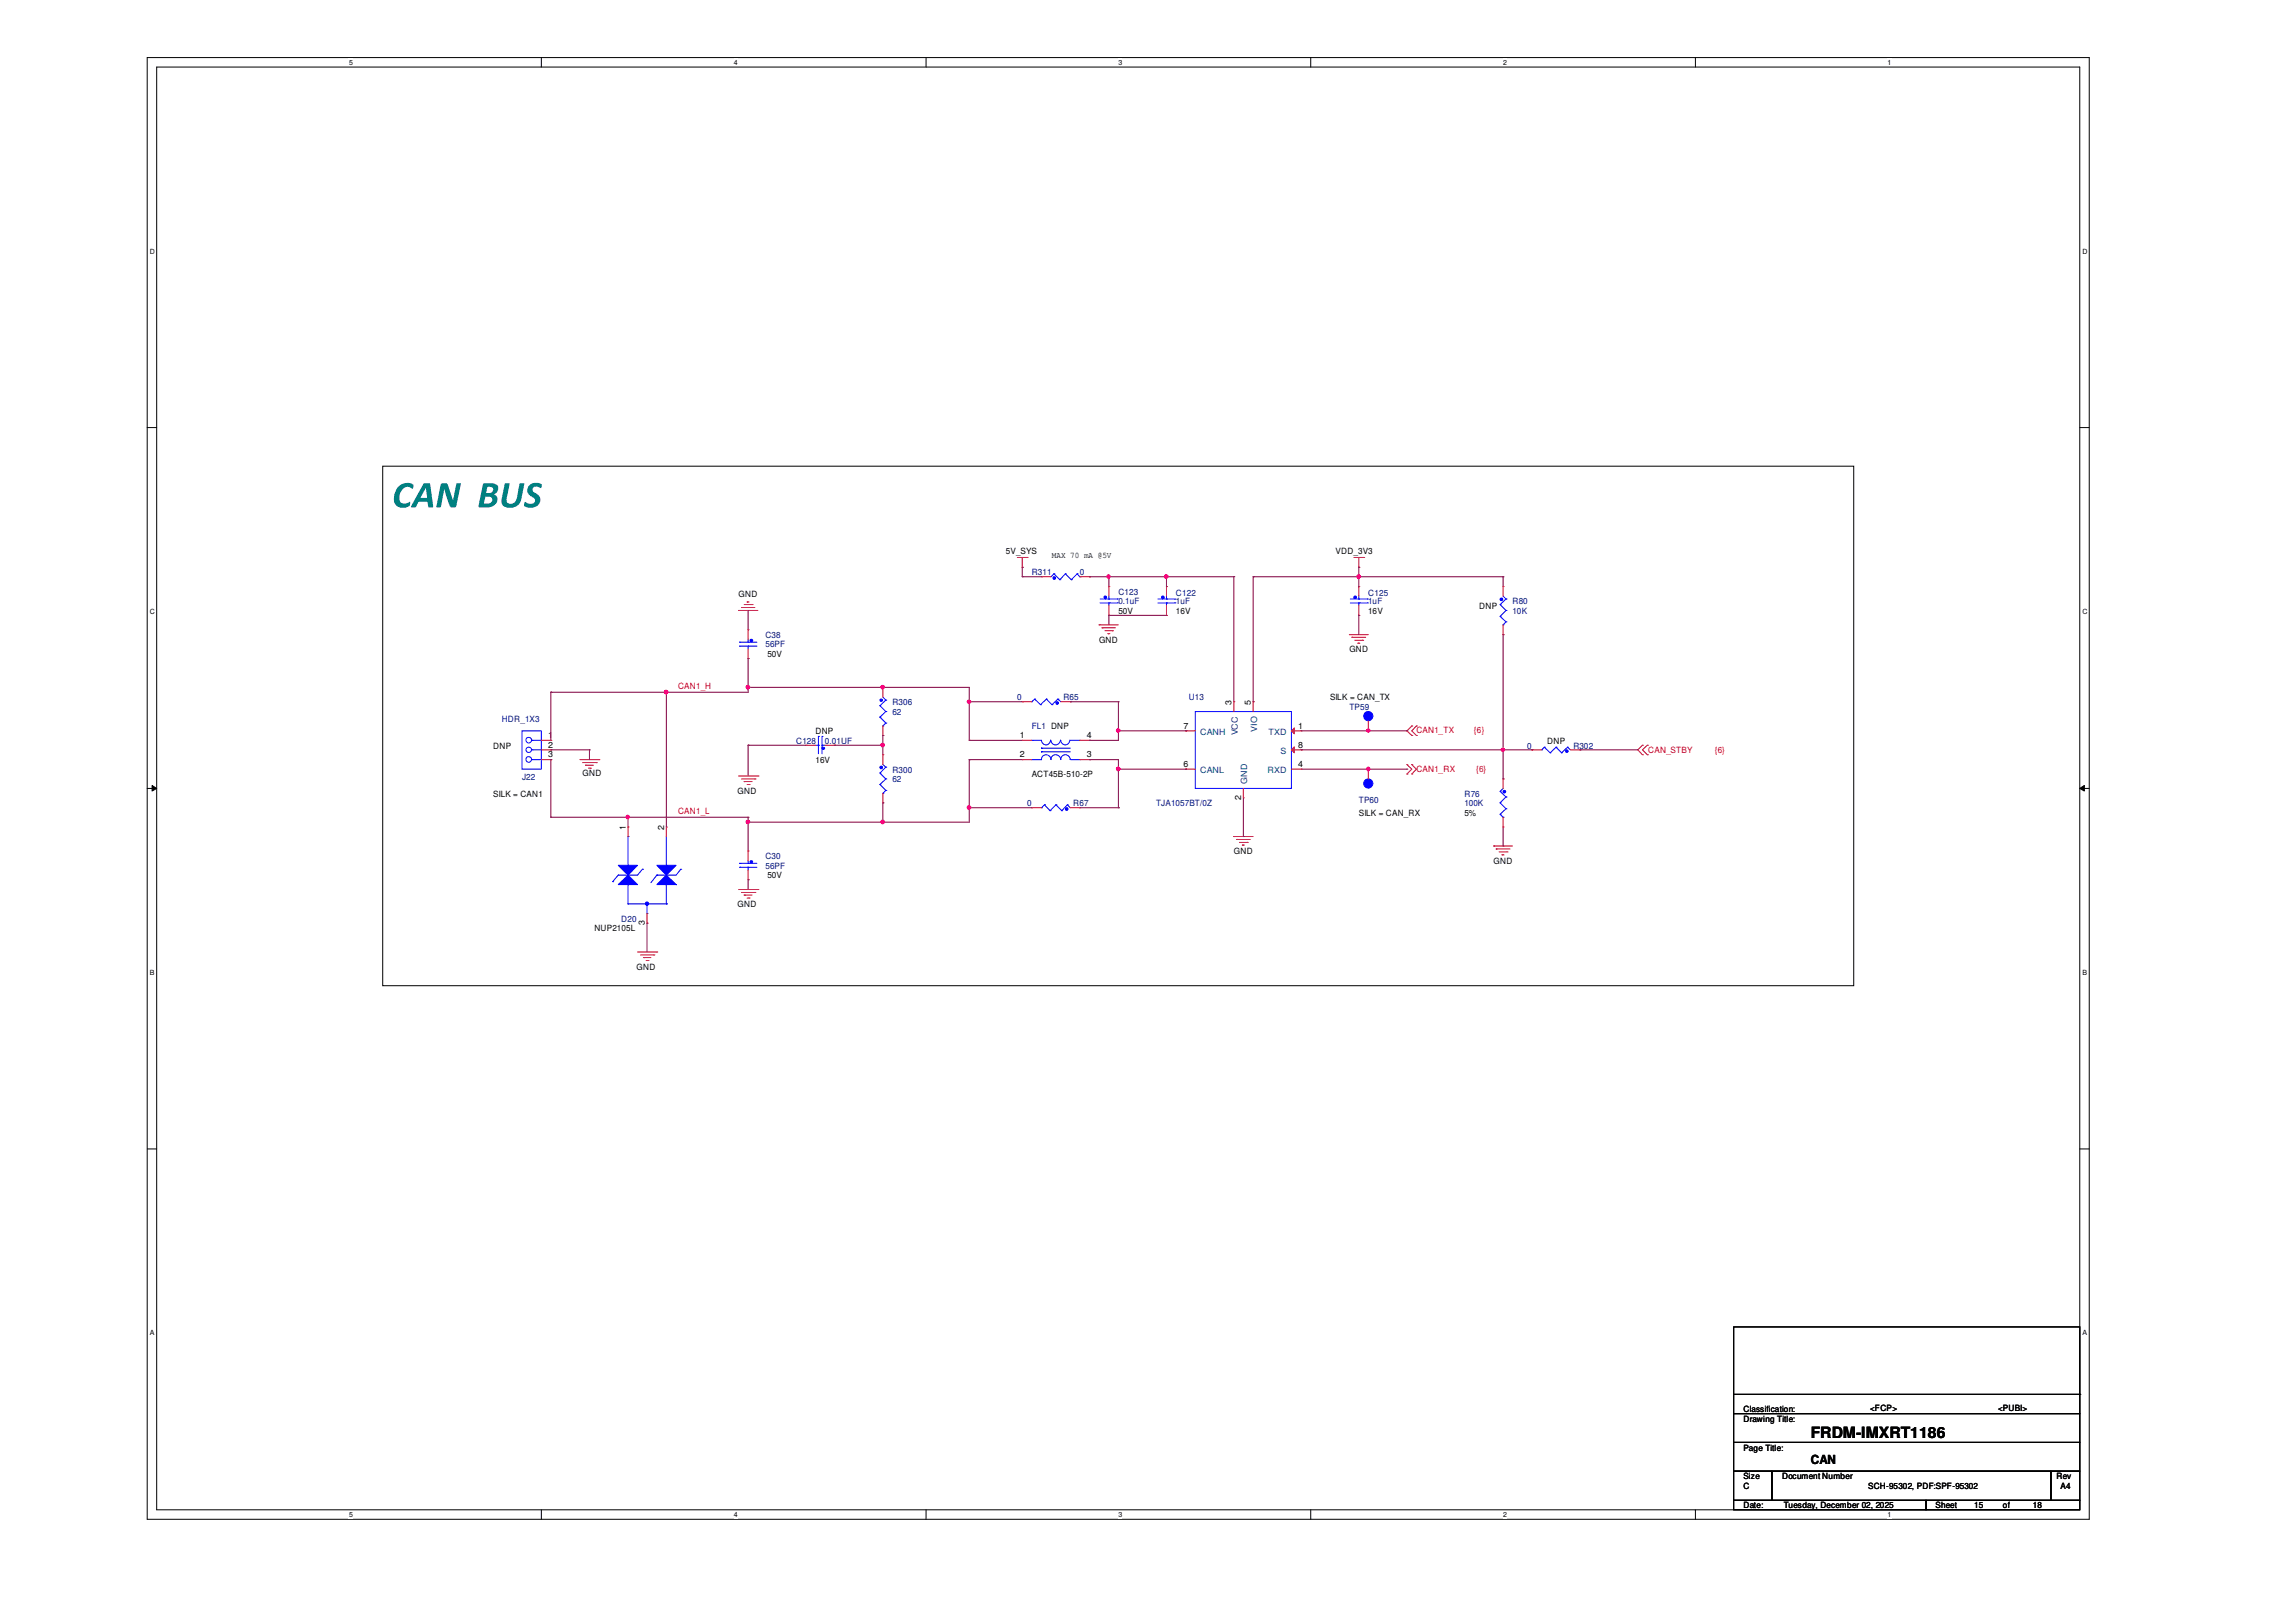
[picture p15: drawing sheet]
<svg xmlns="http://www.w3.org/2000/svg" width="297mm" height="210mm" viewBox="0 0 297 210" stroke-linecap="round" stroke-linejoin="round" font-family="sans-serif">
<defs><g id="words">
<text font-size="2" x="234.4" y="186">FRDM-IMXRT1186</text>
<text font-size="1.6" x="234.4" y="189.4">CAN</text>
<g font-size="1.1">
<text x="130.2" y="71.7">5V_SYS</text>
<text x="172.8" y="71.7">VDD_3V3</text>
<text x="95.6" y="77.3">GND</text>
<text x="136.1" y="72.2">MAX 70 mA @5V</text>
<text x="142.2" y="83.2">GND</text>
<text x="144.7" y="79.4">50V</text>
<text x="152.2" y="79.4">16V</text>
<text x="177.1" y="79.4">16V</text>
<text x="191.4" y="78.8">DNP</text>
<text x="99.3" y="85">50V</text>
<text x="174.6" y="84.4">GND</text>
<text x="71" y="95.5">1</text>
<text x="105.5" y="95">DNP</text>
<text x="132" y="95.5">1</text>
<text x="140.6" y="95.5">4</text>
<text x="153.2" y="94.3">7</text>
<text x="159.4" y="91.2" transform="rotate(-90 159.4 91.2)">3</text>
<text x="161.9" y="91.2" transform="rotate(-90 161.9 91.2)">5</text>
<text x="168" y="94.3">1</text>
<text x="172.1" y="90.6">SILK = CAN_TX</text>
<text x="63.8" y="96.9">DNP</text>
<text x="71" y="96.7">2</text>
<text x="71" y="98">3</text>
<text x="75.4" y="100.5">GND</text>
<text x="105.5" y="98.7">16V</text>
<text x="132" y="98">2</text>
<text x="133.5" y="100.6">ACT45B-510-2P</text>
<text x="140.6" y="98">3</text>
<text x="153.2" y="99.2">6</text>
<text x="168" y="99.2">4</text>
<text x="168" y="96.7">8</text>
<text x="200.2" y="96.2">DNP</text>
<text x="63.8" y="103.1">SILK = CAN1</text>
<text x="81" y="107.4" transform="rotate(-90 81 107.4)">1</text>
<text x="85.9" y="107.4" transform="rotate(-90 85.9 107.4)">2</text>
<text x="95.5" y="102.7">GND</text>
<text x="160.6" y="103.5" transform="rotate(-90 160.6 103.5)">2</text>
<text x="175.9" y="105.6">SILK = CAN_RX</text>
<text x="189.5" y="105.6">5%</text>
<text x="99.3" y="113.7">50V</text>
<text x="159.7" y="110.5">GND</text>
<text x="193.3" y="111.8">GND</text>
<text x="83.4" y="119.7" transform="rotate(-90 83.4 119.7)">3</text>
<text x="95.5" y="117.4">GND</text>
<text x="76.9" y="120.5">NUP2105L</text>
<text x="82.4" y="125.5">GND</text>
<text x="225.6" y="184">Drawing Title:</text>
<text x="225.6" y="182.8">Classification:</text>
<text x="242" y="182.6">&lt;FCP&gt;</text>
<text x="258.6" y="182.6">&lt;PUBI&gt;</text>
<text x="225.6" y="191.4">Size</text>
<text x="225.6" y="187.7">Page Title:</text>
<text x="230.6" y="191.4">Document Number</text>
<text x="266.2" y="191.4">Rev</text>
<text x="225.6" y="195.2">Date:</text>
<text x="225.6" y="192.7">C</text>
<text x="230.8" y="195.2">Tuesday, December 02, 2025</text>
<text x="241.8" y="192.7">SCH-95302, PDF:SPF-95302</text>
<text x="250.5" y="195.2">Sheet</text>
<text x="255.5" y="195.2">15</text>
<text x="259.2" y="195.2">of</text>
<text x="263.1" y="195.2">18</text>
<text x="266.7" y="192.7">A4</text>
</g>
<g font-size="1.1" fill="#000080">
<text x="133.5" y="74.5">R311</text>
<text x="139.7" y="74.5">0</text>
<text x="144.7" y="77">C123</text>
<text x="152.2" y="77.1">C122</text>
<text x="177.1" y="77.1">C125</text>
<text x="99.1" y="82.5">C38</text>
<text x="99.1" y="83.8">56PF</text>
<text x="144.7" y="78.2">0.1uF</text>
<text x="152.2" y="78.2">1uF</text>
<text x="177.1" y="78.2">1uF</text>
<text x="195.8" y="78.2">R80</text>
<text x="195.8" y="79.4">10K</text>
<text x="64.9" y="93.4">HDR_1X3</text>
<text x="115.5" y="91.3">R306</text>
<text x="115.5" y="92.5">62</text>
<text x="131.7" y="90.6">0</text>
<text x="133.5" y="94.4">FL1 DNP</text>
<text x="137.6" y="90.6">R65</text>
<text x="153.8" y="90.6">U13</text>
<text x="174.6" y="91.9">TP59</text>
<text x="67.6" y="101">J22</text>
<text x="103" y="96.2">C128</text>
<text x="106.8" y="96.2">0.01UF</text>
<text x="115.5" y="100">R300</text>
<text x="115.5" y="101.2">62</text>
<text x="197.7" y="96.9">0</text>
<text x="203.6" y="96.9">R302</text>
<text x="132.9" y="104.3">0</text>
<text x="138.9" y="104.3">R67</text>
<text x="149.6" y="104.3">TJA1057BT/0Z</text>
<text x="175.9" y="103.8">TP60</text>
<text x="189.5" y="103.1">R76</text>
<text x="189.5" y="104.3">100K</text>
<text x="99.1" y="111.2">C30</text>
<text x="99.1" y="112.4">56PF</text>
<text x="80.4" y="119.3">D20</text>
</g>
<g font-size="1.1" fill="#f00">
<text x="87.8" y="89.1">CAN1_H</text>
<text x="183.3" y="94.9">CAN1_TX</text>
<text x="190.8" y="94.9">{6}</text>
<text x="183.3" y="99.9">CAN1_RX</text>
<text x="191.1" y="99.9">{6}</text>
<text x="213.3" y="97.5">CAN_STBY</text>
<text x="221.9" y="97.5">{6}</text>
<text x="87.8" y="105.3">CAN1_L</text>
</g>
<g font-size="1.1" fill="#004080">
<text x="155.3" y="95.1">CANH</text>
<text x="160.2" y="95.2" transform="rotate(-90 160.2 95.2)">VCC</text>
<text x="162.7" y="94.7" transform="rotate(-90 162.7 94.7)">VIO</text>
<text x="164.2" y="95.1">TXD</text>
<text x="155.3" y="100.1">CANL</text>
<text x="161.4" y="101.4" transform="rotate(-90 161.4 101.4)">GND</text>
<text x="164" y="100.1">RXD</text>
<text x="165.7" y="97.6">S</text>
</g>
<g font-size=".9">
<text x="45.2" y="8.4">5</text>
<text x="95" y="8.4">4</text>
<text x="144.7" y="8.4">3</text>
<text x="194.5" y="8.4">2</text>
<text x="244.3" y="8.4">1</text>
<text x="19.4" y="32.8">D</text>
<text x="269.5" y="32.8">D</text>
<text x="19.4" y="79.5">C</text>
<text x="269.5" y="79.5">C</text>
<text x="19.4" y="126.2">B</text>
<text x="269.5" y="126.2">B</text>
<text x="19.4" y="172.8">A</text>
<text x="269.5" y="172.8">A</text>
<text x="45.2" y="196.3">5</text>
<text x="95" y="196.3">4</text>
<text x="144.7" y="196.3">3</text>
<text x="194.5" y="196.3">2</text>
<text x="244.3" y="196.3">1</text>
</g>
</g></defs>
<path d="M19 7.5h251.4v189.1h-251.4zM20.3 8.7h248.9v186.7h-248.9z" fill="none" stroke="#000" stroke-width=".13"/>
<g fill="#fff">
<path d="M45.1 7.6h.6v1h-.6z"/>
<path d="M45.1 195.5h.6v1h-.6z"/>
</g>
<path d="M70.1 7.5v1.2M70.1 195.4v1.2" fill="none" stroke="#000" stroke-width=".13"/>
<g fill="#fff">
<path d="M95 7.6h.5v1h-.5z"/>
<path d="M95 195.5h.5v1h-.5z"/>
</g>
<path d="M119.8 7.5v1.2M119.8 195.4v1.2" fill="none" stroke="#000" stroke-width=".13"/>
<g fill="#fff">
<path d="M144.7 7.6h.5v1h-.5z"/>
<path d="M144.7 195.5h.5v1h-.5z"/>
</g>
<path d="M169.6 7.5v1.2M169.6 195.4v1.2" fill="none" stroke="#000" stroke-width=".13"/>
<g fill="#fff">
<path d="M194.5 7.6h.5v1h-.5z"/>
<path d="M194.5 195.5h.5v1h-.5z"/>
</g>
<path d="M219.4 7.5v1.2M219.4 195.4v1.2" fill="none" stroke="#000" stroke-width=".13"/>
<g fill="#fff">
<path d="M244.3 7.6h.5v1h-.5z"/>
<path d="M244.3 195.5h.5v1h-.5z"/>
<path d="M19.4 32h.6v1h-.6z"/>
<path d="M269.5 32h.6v1h-.6z"/>
<path d="M19.4 78.7h.6v1h-.6z"/>
<path d="M269.5 78.7h.6v1h-.6z"/>
</g>
<path d="M19 55.3h1.3M269.2 55.3h1.2" fill="none" stroke="#000" stroke-width=".13"/>
<g fill="#fff">
<path d="M19.4 125.3h.6v1.1h-.6z"/>
<path d="M269.5 125.3h.6v1.1h-.6z"/>
</g>
<path d="M19 102h1.3M19.7 101.6l.6 .4-.6 .4zM269.2 102l.5-.4v.8zM269.2 102h1.2" fill="none" stroke="#000" stroke-width=".13"/>
<path d="M19.7 101.6l.6 .4-.6 .4zM269.2 102l.5-.4v.8z" fill="#000"/>
<g fill="#fff">
<path d="M19.4 172h.5v1h-.5z"/>
<path d="M269.5 172h.5v1h-.5z"/>
</g>
<path d="M49.5 60.3h190.4v67.3h-190.4zM19 148.7h1.3M269.2 148.7h1.2" fill="none" stroke="#000" stroke-width=".13"/>
<g fill="#008080">
<path d="M51.6 62.9a1.44 1.44 0 0 1 1.9-.1 .38 .38 0 0 1-.2 .4 .85 .85 0 0 0-1.4 .3 1.32 1.32 0 0 0 0 1.6 1.5 1.5 0 0 0 1.2-.2v.1a.58 .58 0 0 1-.5 .7 1.19 1.19 0 0 1-1.3-.3 1.19 1.19 0 0 1-.3-1.3l.3-.8z"/>
<path d="M57.1 62.6l.7-.1 .2 .2 .6 2.1 .5-2.2 .5-.1-.6 3.1-.6 .1-.2-.2-.7-2.3-.4 2.4-.1 .1-.5-.1 .5-2.9z"/>
<path d="M65.3 62.6h.7l-.4 1.9a.6 .6 0 0 0 .3 .7 .6 .6 0 0 0 .8-.3l.2-.4 .3-1.9 .1-.1h.5l-.3 2a1.52 1.52 0 0 1-2.4 .9l-.2-.4v-.3z"/>
<path d="M68.4 62.9a1.15 1.15 0 0 1 1.7-.2v.1a.23 .23 0 0 1 0 .3 .23 .23 0 0 1-.3 0 .46 .46 0 0 0-.7-.1 .46 .46 0 0 0 0 .7 1 1 0 0 1 .8 1.2 1 1 0 0 1-1.1 .8h-.4a.47 .47 0 0 1-.5-.2 .47 .47 0 0 1 0-.5v-.1l.2 .1a.7 .7 0 0 0 1.2-.3l-.1-.1-.5-.4a.86 .86 0 0 1-.3-1.3z"/>
<path d="M54.8 62.6l.8-.1 .1 .2 .3 2.7a.21 .21 0 0 1 0 .3 .21 .21 0 0 1-.3 0l-.3-.1-.1-.7h-1.2l-.3 .7-.2 .1a.27 .27 0 0 1-.4-.2zM55.1 63.1l-.7 1.3h.9z"/>
<path d="M62.6 62.6l.9-.1a.76 .76 0 0 1 1 .8l-.3 .5-.3 .2a.78 .78 0 0 1 .5 .7 .78 .78 0 0 1-.4 .7l-.7 .2-1.2 .1-.2-.2zM63.1 63l-.2 .8h.3a.41 .41 0 0 0 .6-.3 .41 .41 0 0 0-.3-.5zM62.8 64.3l-.2 .9h.5a.46 .46 0 0 0 .6-.4 .46 .46 0 0 0-.5-.5z"/>
</g>
<g fill="none" stroke="#f00" stroke-width=".13">
<path d="M95.6 79h.1M95.6 79h2.5M96 78.6h.1M96 78.6h1.7M96.3 78.2h1M96.7 77.9h.1M96.7 77.9h.2M97.3 78.2h.1M131.7 72.1h1.2M132.3 73.4h.1M132.3 72.1v1.3M132.9 72.1h.1"/>
<path d="M175.2 72.1h1.3M175.9 73.4h.1M175.9 72.1v1.3M176.5 72.1h.1M75.1 98.3h2.4M75.4 98.7h1.8M75.8 99h.1M75.8 99h1M76.2 99.4h.2M76.4 99.4h.1M77.2 98.7h.1M77.5 98.3h.1"/>
<path d="M142.2 80.9h.1M142.2 80.9h2.5M142.6 81.2h.1M142.6 81.2h1.8M143 81.6h1M143.4 82h.1M143.4 82h.2M144 81.6h.1M174.6 82.1h.1M174.6 82.1h2.5M175 82.5h.1M175 82.5h1.7"/>
<path d="M175.3 82.8h1.1M175.7 83.2h.1M175.7 83.2h.3M176.4 82.8h.1M182.1 98.9h.1M182.1 98.9l.6 .6-.6 .7M182.7 93.9h.1M182.7 95.2h.1M182.7 98.9h.1M182.7 93.9l-.6 .7 .6 .6M182.7 98.9l.6 .6-.6 .7M183.3 95.2h.1"/>
<path d="M183.3 93.9h.1M183.3 93.9l-.6 .7 .6 .6M212.6 96.4h.1M212.6 97.7h.1M212.6 96.4l-.6 .6 .6 .7M213.2 97.7h.1M213.2 96.4h.1M213.2 96.4l-.6 .6 .6 .7M95.6 115.1h2.5M95.6 100.4h2.5M96 115.5h1.7M96 100.8h1.7"/>
<path d="M96.3 115.8h.1M96.3 101.1h.1M96.3 115.8h1M96.3 101.1h1M96.7 116.2h.2M96.7 101.5h.2M96.9 116.2h.1M96.9 101.5h.1M97.7 115.5h.1M97.7 100.8h.1M98.1 115.1h.1M98.1 100.4h.1"/>
<path d="M159.7 108.2h.1M159.7 108.2h2.5M160.1 108.6h.1M160.1 108.6h1.7M160.4 109h1M160.8 109.3h.1M160.8 109.3h.2M161.4 109h.1M182.1 100.2h.1M182.7 100.2h.1M193.3 109.5h.1M193.3 109.5h2.4"/>
<path d="M193.6 109.9h.1M193.6 109.9h1.8M194 110.2h1M194.4 110.6h.1M194.4 110.6h.2M195 110.2h.1M82.5 123.2h2.5M82.9 123.6h1.7M83.3 123.9h.1M83.3 123.9h.9M83.6 124.3h.3M83.9 124.3h.1"/>
<path d="M84.6 123.6h.1M85 123.2h.1"/>
</g>
<path d="M224.4 171.7h44.8v11.2h-44.8zM224.4 182.9h44.8v3.7h-44.8zM224.4 186.6h44.8v3.8h-44.8zM224.4 190.4h4.9v3.7h-4.9zM224.4 194.1h24.9v1.3h-24.9zM224.4 180.4h44.8M229.3 190.4h36.1v3.7h-36.1zM249.3 194.1h19.9v1.3h-19.9zM265.4 190.4h3.8v3.7h-3.8zM269.2 180.4h.1" fill="none" stroke="#000" stroke-width=".13"/>
<path d="M194.1 78.2h.1M194.1 79.8h.1M194.1 78.2l.8 .8M194.1 79.8l.8 .7M194.5 77.1l.4 .4M194.9 77.5h.1M194.9 79h.1M194.9 77.5l-.8 .7M194.9 79l-.8 .8M194.5 80.9h.1M194.9 80.5h.1M194.9 80.5l-.4 .4" fill="none" stroke="#00f" stroke-width=".13"/>
<path d="M194.2 77.4h.2v.3h-.2z" fill-rule="evenodd" fill="#00f"/>
<g fill="none" stroke="#00f" stroke-width=".13">
<path d="M194.2 77.4h.2v.3h-.2zM67.6 94.6h2.5v4.9h-2.5zM68.8 95.8h.1M68.8 97h.1M68.8 98.3h.1M68.8 95.8h1.3M68.8 97h1.3M68.8 98.3h1.3M113.9 91.3h.1M113.9 92.8h.1M113.9 91.3l.7 .8M113.9 92.8l.7 .8"/>
<path d="M114.3 93.9h.1M114.3 90.2l.3 .4M114.6 90.6h.1M114.6 92.1h.1M114.6 93.6h.1M114.6 90.6l-.7 .7M114.6 92.1l-.7 .7M114.6 93.6l-.3 .3"/>
<circle cx="68.4" cy="95.8" r=".37"/>
<circle cx="68.4" cy="98.3" r=".37"/>
<circle cx="68.4" cy="97" r=".36"/>
</g>
<path d="M194.5 75.9h.1M194.5 75.9v1.2M70.1 95.8h1.2M70.1 97h1.2M70.1 98.3h1.2M71.3 95.8h.1M71.3 97h.1M71.3 98.3h.1M194.5 82.1h.1M194.5 80.9v1.2" fill="none" stroke="#f00" stroke-width=".13"/>
<path d="M113.9 90.5h.3v.2h-.3z" fill-rule="evenodd" fill="#00f"/>
<g fill="none" stroke="#00f" stroke-width=".13">
<path d="M113.9 90.5h.3v.2h-.3zM199.5 97h.1M199.9 96.7h.1M199.9 96.7l.7 .7M199.9 96.7l-.4 .3M200.6 97.4h.1M201.4 96.7h.1M201.4 96.7l.7 .7M201.4 96.7l-.8 .7M202.1 97.4h.1M202.9 96.7h.1M202.9 96.7l.3 .3"/>
<path d="M202.9 96.7l-.8 .7"/>
</g>
<path d="M114.3 88.9h.1M114.3 95.2h.1M114.3 88.9v1.3M114.3 93.9v1.3" fill="none" stroke="#f00" stroke-width=".13"/>
<path d="M202.6 97.1h.3v.2h-.3z" fill-rule="evenodd" fill="#00f"/>
<path d="M202.6 97.1h.3v.2h-.3z" fill="none" stroke="#00f" stroke-width=".13"/>
<path d="M198.2 97h.1M198.2 97h1.3M203.2 97h1.3M204.5 97h.1" fill="none" stroke="#f00" stroke-width=".13"/>
<path d="M80 114.5l1.3-1.3 1.2 1.3z" fill="#00f"/>
<path d="M80 114.5l1.3-1.3 1.2 1.3zM80 113.2h.1M80 113.2h2.5M86.2 112h.1M86.2 117h.1M86.2 108.2v3.8M86.2 114.5v2.5" fill="none" stroke="#00f" stroke-width=".13"/>
<path d="M85 114.5l1.2-1.3 1.3 1.3z" fill-rule="evenodd" fill="#00f"/>
<path d="M81.3 117h.1M81.3 108.2h.1M81.3 108.2v3.8M81.3 114.5v2.5M81.3 117h4.9M83.7 118.2h.1M83.7 117v1.2M85 114.5l1.2-1.3 1.3 1.3zM85 113.2h.1M85 113.2h2.5M86.2 117h.1" fill="none" stroke="#00f" stroke-width=".13"/>
<path d="M83.6 116.8h.3v.1v.2l-.2 .1-.1-.1z" fill-rule="evenodd" fill="#00f"/>
<path d="M83.6 116.8h.3v.1v.2l-.2 .1-.1-.1z" fill="none" stroke="#00f" stroke-width=".13"/>
<path d="M80 112h2.5l-1.2 1.2z" fill="#00f"/>
<path d="M80 112h2.5l-1.2 1.2z" fill="none" stroke="#00f" stroke-width=".13"/>
<path d="M85 112h2.5l-1.3 1.2z" fill="#00f"/>
<g fill="none" stroke="#00f" stroke-width=".13">
<path d="M114.3 98.9l.3 .4M114.6 99.3h.1M114.6 99.3l-.7 .7M79.3 114.1h.1M80 113.2l-.7 .9M83.1 112.5h.1M83.1 112.5l-.6 .7M85 112h2.5l-1.3 1.2zM85 113.2h.1M85 113.2l-.8 1M88.1 112.5h.1M88.1 112.5l-.6 .7"/>
<path d="M113.9 100h.1M113.9 101.5h.1M113.9 100l.7 .8M113.9 101.5l.7 .8M114.3 102.7h.1M114.6 100.8h.1M114.6 102.3h.1M114.6 100.8l-.7 .7M114.6 102.3l-.3 .4"/>
</g>
<path d="M81.3 107h.1M81.3 107v1.2M83.7 119.5h.1M83.7 118.2v1.3M86.2 107h.1M86.2 107v1.2" fill="none" stroke="#f00" stroke-width=".13"/>
<path d="M113.9 99.2h.3v.2h-.3z" fill-rule="evenodd" fill="#00f"/>
<path d="M113.9 99.2h.3v.2h-.3zM154.7 92.1h12.4v9.9h-12.4z" fill="none" stroke="#00f" stroke-width=".13"/>
<path d="M114.3 97.7h.1M114.3 97.7v1.2M114.3 103.9h.1M114.3 102.7v1.2" fill="none" stroke="#f00" stroke-width=".13"/>
<path d="M167.1 94.6l.4-.4v.8z" fill="#f00"/>
<g fill="none" stroke="#f00" stroke-width=".13">
<path d="M153.5 99.5h.1M153.5 94.6h.1M153.5 94.6h1.2M153.5 99.5h1.2M159.7 90.8h.1M159.7 90.8v1.3M162.2 90.8h.1M162.2 90.8v1.3M167.1 94.6l.4-.4v.8zM167.1 94.6h1.3M167.1 99.5h1.3M168.4 94.6h.1"/>
<path d="M168.4 99.5h.1M160.9 103.3h.1M160.9 102v1.3"/>
</g>
<path d="M167.5 96.6v.8l-.4-.4z" fill="#f00"/>
<path d="M167.1 97h1.3M167.5 96.6v.8l-.4-.4zM168.4 97h.1" fill="none" stroke="#f00" stroke-width=".13"/>
<path d="M95.7 112.2h.1M95.7 111.7h.1M95.7 112.2h2.3M95.7 111.7h2.3M96.8 112.2h.1M96.8 112.2v.4" fill="none" stroke="#00f" stroke-width=".13"/>
<path d="M97.1 111.4h.3v.2h-.3z" fill-rule="evenodd" fill="#00f"/>
<path d="M96.8 111.7h.1M96.8 111.4v.3M97.1 111.4h.3v.2h-.3z" fill="none" stroke="#00f" stroke-width=".13"/>
<path d="M96.8 110.1h.1M96.8 113.8h.1M96.8 110.1v1.3M96.8 112.6v1.2" fill="none" stroke="#f00" stroke-width=".13"/>
<circle cx="177.1" cy="92.7" r=".59" fill="#00f"/>
<g fill="none" stroke="#00f" stroke-width=".13">
<path d="M194.1 102.4h.1M194.1 103.9h.1M194.1 105.4h.1M194.1 102.4l.8 .7M194.1 103.9l.8 .7M194.1 105.4l.4 .3M194.5 105.7h.1M194.5 102l-.4 .4M194.9 103.1h.1M194.9 104.6h.1M194.9 103.1l-.8 .8M194.9 104.6l-.8 .8"/>
<circle cx="177.1" cy="92.7" r=".59"/>
</g>
<path d="M177.1 94.6h.1M177.1 93.3v1.3" fill="none" stroke="#f00" stroke-width=".13"/>
<path d="M194.6 102.3h.2v.3h-.2z" fill-rule="evenodd" fill="#00f"/>
<g fill="none" stroke="#00f" stroke-width=".13">
<path d="M134.8 104.5h.1M135.2 104.1h.1M135.2 104.1l.7 .8M135.2 104.1l-.4 .4M135.9 104.9h.1M136.7 104.1h.1M136.7 104.1l.7 .8M136.7 104.1l-.8 .8M137.4 104.9h.1M138.1 104.1h.1M138.1 104.1l.4 .4M138.1 104.1l-.7 .8"/>
<path d="M194.6 102.3h.2v.3h-.2z"/>
</g>
<path d="M194.5 100.8h.1M194.5 107h.1M194.5 100.8v1.2M194.5 105.7v1.3" fill="none" stroke="#f00" stroke-width=".13"/>
<path d="M137.9 104.6h.3v.2h-.3z" fill-rule="evenodd" fill="#00f"/>
<path d="M137.9 104.6h.3v.2h-.3z" fill="none" stroke="#00f" stroke-width=".13"/>
<path d="M133.5 104.5h.1M133.5 104.5h1.3M138.5 104.5h1.2M139.7 104.5h.1" fill="none" stroke="#f00" stroke-width=".13"/>
<circle cx="177.1" cy="101.4" r=".59" fill="#00f"/>
<g fill="none" stroke="#00f" stroke-width=".13">
<path d="M136.4 74.3h.1M136.4 74.3l-.4 .3M136.4 74.3l.8 .7M137.2 75h.1M137.9 74.3h.1M137.9 74.3l-.7 .7M137.9 74.3l.7 .7M138.6 75h.1M139.4 74.3h.1M139.4 74.3l-.8 .7M139.4 74.3l.3 .3M139.7 74.6h.1"/>
<circle cx="177.1" cy="101.4" r=".59"/>
</g>
<path d="M177.1 99.5h.1M177.1 99.5v1.3" fill="none" stroke="#f00" stroke-width=".13"/>
<path d="M136.3 74.7h.3v.2h-.3z" fill-rule="evenodd" fill="#00f"/>
<g fill="none" stroke="#00f" stroke-width=".13">
<path d="M136.3 74.7h.3v.2h-.3zM174.8 78h2.2M174.8 77.5h2.2M175.9 78h.1M175.9 78v.4M177 78h.1M177 77.5h.1M133.5 95.8h.1M133.5 98.3h.1M134.8 96.8h3.7M134.8 97.3h3.7M136 95.8a.59 .59 0 0 1-.6 .6 .59 .59 0 0 1-.6-.6h-1.3"/>
<path d="M136 98.3a.55 .55 0 0 0-.6-.6 .59 .59 0 0 0-.6 .6h-1.3M137.2 98.3a.56 .56 0 0 0-.6-.6 .59 .59 0 0 0-.6 .6M137.2 95.8a.61 .61 0 0 1-.5 .6 .61 .61 0 0 1-.7-.6M138.5 98.3a.55 .55 0 0 0-.6-.6 .59 .59 0 0 0-.6 .6M138.5 95.8a.59 .59 0 0 1-.6 .6 .59 .59 0 0 1-.6-.6M138.5 95.8h1.2M138.5 98.3h1.2M139.7 95.8h.1M139.7 98.3h.1"/>
</g>
<path d="M134.8 74.6h.1M134.8 74.6h1.2M139.7 74.6h1.3M141 74.6h.1M132.3 95.8h.1M132.3 98.3h.1M132.3 95.8h1.2M132.3 98.3h1.2M139.7 95.8h1.3M139.7 98.3h1.3M141 98.3h.1M141 95.8h.1" fill="none" stroke="#f00" stroke-width=".13"/>
<path d="M175.3 77.2h.2v.2h-.2z" fill-rule="evenodd" fill="#00f"/>
<path d="M149.9 78h2.2M149.9 77.5h2.2M151 78h.1M151 78v.4M152.1 78h.1M152.1 77.5h.1M175.3 77.2h.2v.2h-.2zM175.9 77.5h.1M175.9 77.1v.4" fill="none" stroke="#00f" stroke-width=".13"/>
<path d="M175.9 75.9h.1M175.9 79.6h.1M175.9 75.9v1.2M175.9 78.4v1.2" fill="none" stroke="#f00" stroke-width=".13"/>
<path d="M150.4 77.2h.2v.2h-.2z" fill-rule="evenodd" fill="#00f"/>
<path d="M150.4 77.2h.2v.2h-.2zM151 77.5h.1M151 77.1v.4M95.7 83.6h.1M95.7 83.1h.1M95.7 83.6h2.3M95.7 83.1h2.3M96.8 83.6h.1M96.8 83.6v.4" fill="none" stroke="#00f" stroke-width=".13"/>
<path d="M151 75.9h.1M151 79.6h.1M151 75.9v1.2M151 78.4v1.2" fill="none" stroke="#f00" stroke-width=".13"/>
<path d="M97.1 82.8h.3v.2h-.3z" fill-rule="evenodd" fill="#00f"/>
<path d="M96.8 83.1h.1M96.8 82.7v.4M97.1 82.8h.3v.2h-.3zM105.5 96.4h.4M105.9 95.3h.1M105.9 96.4h.1M105.9 95.3v2.2M106.4 95.3h.1M106.4 95.3v2.2" fill="none" stroke="#00f" stroke-width=".13"/>
<path d="M96.8 81.5h.1M96.8 85.2h.1M96.8 81.5v1.2M96.8 84v1.2" fill="none" stroke="#f00" stroke-width=".13"/>
<path d="M106.4 96.7h.3v.2h-.3z" fill-rule="evenodd" fill="#00f"/>
<path d="M142.4 78h2.2M142.4 77.5h2.2M143.5 78h.1M143.5 78v.4M144.6 78h.1M144.6 77.5h.1M106.4 96.4h.1M106.4 96.4h.4M106.4 96.7h.3v.2h-.3z" fill="none" stroke="#00f" stroke-width=".13"/>
<path d="M104.3 96.4h.1M104.3 96.4h1.2M106.8 96.4h1.2M108 96.4h.1" fill="none" stroke="#f00" stroke-width=".13"/>
<path d="M142.9 77.2h.3v.2h-.3z" fill-rule="evenodd" fill="#00f"/>
<g fill="none" stroke="#00f" stroke-width=".13">
<path d="M142.9 77.2h.3v.2h-.3zM143.5 77.5h.1M143.5 77.1v.4M133.5 90.8h.1M133.9 90.5h.1M133.9 90.5l.8 .7M133.9 90.5l-.4 .3M134.7 91.2h.1M135.4 90.5h.1M135.4 90.5l.7 .7M135.4 90.5l-.7 .7M136.1 91.2h.1"/>
<path d="M136.9 90.5h.1M136.9 90.5l.4 .3M136.9 90.5l-.8 .7"/>
</g>
<path d="M143.5 75.9h.1M143.5 79.6h.1M143.5 75.9v1.2M143.5 78.4v1.2" fill="none" stroke="#f00" stroke-width=".13"/>
<path d="M136.7 90.8h.2v.3h-.2z" fill-rule="evenodd" fill="#00f"/>
<path d="M136.7 90.8h.2v.3h-.2z" fill="none" stroke="#00f" stroke-width=".13"/>
<path d="M132.3 90.8h.1M132.3 90.8h1.2M137.3 90.8h1.2M138.5 90.8h.1" fill="none" stroke="#f00" stroke-width=".13"/>
<path d="M132.3 73.4h.1M132.3 74.6h.1M132.3 73.4v1.2M132.3 74.6h2.5M143.5 74.6h.1M143.5 74.6h7.5" fill="none" stroke="#800040" stroke-width=".13"/>
<path d="M150.8 74.4h.3l.1 .2-.1 .2h-.2h-.1z" fill-rule="evenodd" fill="#f0f"/>
<path d="M150.8 74.4h.3l.1 .2-.1 .2h-.2h-.1z" fill="none" stroke="#f0f" stroke-width=".13"/>
<path d="M143.3 74.4h.3l.1 .2-.1 .2h-.1h-.2z" fill-rule="evenodd" fill="#f0f"/>
<path d="M143.3 74.4h.3l.1 .2-.1 .2h-.1h-.2z" fill="none" stroke="#f0f" stroke-width=".13"/>
<g fill="none" stroke="#800040" stroke-width=".13">
<path d="M143.5 79.6h.1M143.5 79.6v1.3M159.7 74.6h.1M159.7 74.6v16.2M162.2 74.6h.1M162.2 74.6h13.7M71.3 98.3h.1M71.3 98.3v7.4M76.3 97h.1M76.3 97v1.3M96.8 85.2h.1M96.8 96.4h.1"/>
<path d="M96.8 85.2v3.7M96.8 96.4v4M96.8 96.4h7.5M125.4 90.8h.1M125.4 90.8v5M96.8 113.8h.1M96.8 113.8v1.3"/>
</g>
<path d="M125.2 90.7h.4v.1v.1l-.2 .1-.2-.1z" fill-rule="evenodd" fill="#f0f"/>
<path d="M125.2 90.7h.4v.1v.1l-.2 .1-.2-.1z" fill="none" stroke="#f0f" stroke-width=".13"/>
<path d="M86.2 89.6h.1M86.2 89.6v17.4M125.4 95.8h.1M125.4 98.3h.1M125.4 95.8h6.9M125.4 98.3h6.9M71.3 105.7h.1M71.3 105.7h10M81.3 105.7h.1M81.3 105.7v1.3M83.7 119.5h.1M83.7 119.5v3.7" fill="none" stroke="#800040" stroke-width=".13"/>
<path d="M86 89.4h.4v.1v.2l-.2 .1-.2-.1z" fill-rule="evenodd" fill="#f0f"/>
<path d="M86 89.4h.4v.1v.2l-.2 .1-.2-.1z" fill="none" stroke="#f0f" stroke-width=".13"/>
<g fill="none" stroke="#800040" stroke-width=".13">
<path d="M194.5 74.6h.1M194.5 74.6v1.3M125.4 98.3h.1M125.4 98.3v6.2M168.4 94.6h8.7M168.4 99.5h8.7M177.1 94.6h.1M177.1 99.5h.1M194.5 97h3.7M198.2 97h.1M204.5 97h.1M204.5 97h7.5"/>
<path d="M194.5 109.5h.1M194.5 107v2.5"/>
</g>
<path d="M125.2 104.3h.4v.2v.2h-.2h-.2z" fill-rule="evenodd" fill="#f0f"/>
<path d="M125.2 104.3h.4v.2v.2h-.2h-.2z" fill="none" stroke="#f0f" stroke-width=".13"/>
<g fill="none" stroke="#800040" stroke-width=".13">
<path d="M71.3 89.6h.1M71.3 89.6h25.5M71.3 89.6v6.2M86.2 89.6h.1M96.8 88.9h.1M96.8 88.9h17.5M125.4 90.8h.1M125.4 90.8h6.9M138.5 90.8h.1M138.5 90.8h6.2M141 98.3h.1M141 98.3h3.7"/>
<path d="M139.7 104.5h5M144.7 104.5h.1"/>
</g>
<path d="M96.6 88.7h.3l.1 .2-.1 .2-.1 .1-.2-.1z" fill-rule="evenodd" fill="#f0f"/>
<path d="M96.6 88.7h.3l.1 .2-.1 .2-.1 .1-.2-.1z" fill="none" stroke="#f0f" stroke-width=".13"/>
<path d="M108 96.4h.1M114.3 95.2h.1M114.3 95.2v1.2h-6.3" fill="none" stroke="#800040" stroke-width=".13"/>
<path d="M114.1 96.2h.3l.1 .2-.1 .2h-.2h-.1z" fill-rule="evenodd" fill="#f0f"/>
<path d="M114.1 96.2h.3l.1 .2-.1 .2h-.2h-.1z" fill="none" stroke="#f0f" stroke-width=".13"/>
<path d="M114.3 96.4h.1M114.3 96.4v1.3M114.3 106.4h.1M114.3 106.4h11.1" fill="none" stroke="#800040" stroke-width=".13"/>
<path d="M114.1 106.2h.3l.1 .1-.1 .2-.2 .1-.1-.1z" fill-rule="evenodd" fill="#f0f"/>
<path d="M114.1 106.2h.3l.1 .1-.1 .2-.2 .1-.1-.1z" fill="none" stroke="#f0f" stroke-width=".13"/>
<path d="M96.8 106.4h.1M114.3 103.9h.1M114.3 103.9v2.5h-17.5M125.4 104.5h.1M125.4 104.5h8.1" fill="none" stroke="#800040" stroke-width=".13"/>
<path d="M96.6 106.2h.3l.1 .1-.1 .2-.1 .1-.2-.1z" fill-rule="evenodd" fill="#f0f"/>
<path d="M96.6 106.2h.3l.1 .1-.1 .2-.1 .1-.2-.1z" fill="none" stroke="#f0f" stroke-width=".13"/>
<path d="M81.3 105.7h.1M81.3 105.7h15.5M96.8 105.7h.1M96.8 105.7v.7" fill="none" stroke="#800040" stroke-width=".13"/>
<path d="M81.1 105.6h.3v.1v.2l-.2 .1-.1-.1z" fill-rule="evenodd" fill="#f0f"/>
<path d="M81.1 105.6h.3v.1v.2l-.2 .1-.1-.1z" fill="none" stroke="#f0f" stroke-width=".13"/>
<path d="M114.3 88.9h.1M114.3 88.9h11.1" fill="none" stroke="#800040" stroke-width=".13"/>
<path d="M114.1 88.7h.3l.1 .2-.1 .2-.2 .1-.1-.1z" fill-rule="evenodd" fill="#f0f"/>
<path d="M114.1 88.7h.3l.1 .2-.1 .2-.2 .1-.1-.1z" fill="none" stroke="#f0f" stroke-width=".13"/>
<g fill="none" stroke="#800040" stroke-width=".13">
<path d="M96.8 79h.1M96.8 79v2.5M141 74.6h.1M141 74.6h2.5M143.5 74.6h.1M143.5 79.6h.1M143.5 74.6v1.3M143.5 79.6h7.5M151 74.6h.1M151 74.6v1.3M151 74.6h8.7M175.9 79.6h.1"/>
<path d="M175.9 73.4h.1M175.9 74.6h.1M175.9 74.6h18.6M175.9 73.4v2.5M175.9 79.6v2.5"/>
</g>
<path d="M175.7 74.4h.3l.1 .2-.1 .2h-.2h-.1z" fill-rule="evenodd" fill="#f0f"/>
<path d="M175.7 74.4h.3l.1 .2-.1 .2h-.2h-.1z" fill="none" stroke="#f0f" stroke-width=".13"/>
<g fill="none" stroke="#800040" stroke-width=".13">
<path d="M71.3 97h.1M71.3 97h5M96.8 88.9h.1M96.8 88.9v.7M125.4 90.8h.1M125.4 88.9v1.9M144.7 99.5h.1M144.7 98.3v1.2M144.7 99.5h8.8M153.5 99.5h.1M96.8 106.4h.1M96.8 106.4v3.7"/>
<path d="M125.4 104.5h.1M125.4 104.5v1.9"/>
</g>
<path d="M144.5 99.3h.4v.2v.2h-.2h-.2z" fill-rule="evenodd" fill="#f0f"/>
<path d="M144.5 99.3h.4v.2v.2h-.2h-.2z" fill="none" stroke="#f0f" stroke-width=".13"/>
<path d="M141 95.8h.1M144.7 94.6h.1M144.7 94.6v1.2h-3.7M144.7 94.6h8.8M153.5 94.6h.1" fill="none" stroke="#800040" stroke-width=".13"/>
<path d="M144.5 94.4h.4v.1v.2h-.2h-.2z" fill-rule="evenodd" fill="#f0f"/>
<path d="M144.5 94.4h.4v.1v.2h-.2h-.2z" fill="none" stroke="#f0f" stroke-width=".13"/>
<path d="M144.7 90.8h.1M144.7 90.8v3.8M144.7 99.5v5M168.4 97h.1M194.5 82.1h.1M194.5 82.1v14.9h-26.1M144.7 104.5h.1M160.9 108.2h.1M160.9 103.3v4.9" fill="none" stroke="#800040" stroke-width=".13"/>
<path d="M194.3 96.9h.4v.1v.2h-.2h-.2z" fill-rule="evenodd" fill="#f0f"/>
<path d="M194.3 96.9h.4v.1v.2h-.2h-.2z" fill="none" stroke="#f0f" stroke-width=".13"/>
<path d="M162.2 74.6v16.2M162.2 90.8h.1M177.1 94.6h5M182.1 94.6h.1M194.5 97v3.8M194.5 100.8h.1" fill="none" stroke="#800040" stroke-width=".13"/>
<path d="M176.9 94.4h.3l.1 .1-.1 .2h-.1h-.2z" fill-rule="evenodd" fill="#f0f"/>
<path d="M176.9 94.4h.3l.1 .1-.1 .2h-.1h-.2z" fill="none" stroke="#f0f" stroke-width=".13"/>
<path d="M177.1 99.5h5M182.1 99.5h.1" fill="none" stroke="#800040" stroke-width=".13"/>
<path d="M176.9 99.3h.3l.1 .2-.1 .2h-.1h-.2z" fill-rule="evenodd" fill="#f0f"/>
<path d="M176.9 99.3h.3l.1 .2-.1 .2h-.1h-.2z" fill="none" stroke="#f0f" stroke-width=".13"/>
<path d="M150.8 74.4h.3l.1 .2-.1 .2h-.2h-.1z" fill-rule="evenodd" fill="#f0f"/>
<path d="M150.8 74.4h.3l.1 .2-.1 .2h-.2h-.1z" fill="none" stroke="#f0f" stroke-width=".13"/>
<path d="M143.3 74.4h.3l.1 .2-.1 .2h-.1h-.2z" fill-rule="evenodd" fill="#f0f"/>
<path d="M143.3 74.4h.3l.1 .2-.1 .2h-.1h-.2z" fill="none" stroke="#f0f" stroke-width=".13"/>
<path d="M125.2 90.7h.4v.1v.1l-.2 .1-.2-.1z" fill-rule="evenodd" fill="#f0f"/>
<path d="M125.2 90.7h.4v.1v.1l-.2 .1-.2-.1z" fill="none" stroke="#f0f" stroke-width=".13"/>
<path d="M86 89.4h.4v.1v.2l-.2 .1-.2-.1z" fill-rule="evenodd" fill="#f0f"/>
<path d="M86 89.4h.4v.1v.2l-.2 .1-.2-.1z" fill="none" stroke="#f0f" stroke-width=".13"/>
<path d="M125.2 104.3h.4v.2v.2h-.2h-.2z" fill-rule="evenodd" fill="#f0f"/>
<path d="M125.2 104.3h.4v.2v.2h-.2h-.2z" fill="none" stroke="#f0f" stroke-width=".13"/>
<path d="M96.6 88.7h.3l.1 .2-.1 .2-.1 .1-.2-.1z" fill-rule="evenodd" fill="#f0f"/>
<path d="M96.6 88.7h.3l.1 .2-.1 .2-.1 .1-.2-.1z" fill="none" stroke="#f0f" stroke-width=".13"/>
<path d="M114.1 96.2h.3l.1 .2-.1 .2h-.2h-.1z" fill-rule="evenodd" fill="#f0f"/>
<path d="M114.1 96.2h.3l.1 .2-.1 .2h-.2h-.1z" fill="none" stroke="#f0f" stroke-width=".13"/>
<path d="M114.1 106.2h.3l.1 .1-.1 .2-.2 .1-.1-.1z" fill-rule="evenodd" fill="#f0f"/>
<path d="M114.1 106.2h.3l.1 .1-.1 .2-.2 .1-.1-.1z" fill="none" stroke="#f0f" stroke-width=".13"/>
<path d="M96.6 106.2h.3l.1 .1-.1 .2-.1 .1-.2-.1z" fill-rule="evenodd" fill="#f0f"/>
<path d="M96.6 106.2h.3l.1 .1-.1 .2-.1 .1-.2-.1z" fill="none" stroke="#f0f" stroke-width=".13"/>
<path d="M81.1 105.6h.3v.1v.2l-.2 .1-.1-.1z" fill-rule="evenodd" fill="#f0f"/>
<path d="M81.1 105.6h.3v.1v.2l-.2 .1-.1-.1z" fill="none" stroke="#f0f" stroke-width=".13"/>
<path d="M114.1 88.7h.3l.1 .2-.1 .2-.2 .1-.1-.1z" fill-rule="evenodd" fill="#f0f"/>
<path d="M114.1 88.7h.3l.1 .2-.1 .2-.2 .1-.1-.1z" fill="none" stroke="#f0f" stroke-width=".13"/>
<path d="M175.7 74.4h.3l.1 .2-.1 .2h-.2h-.1z" fill-rule="evenodd" fill="#f0f"/>
<path d="M175.7 74.4h.3l.1 .2-.1 .2h-.2h-.1z" fill="none" stroke="#f0f" stroke-width=".13"/>
<path d="M144.5 99.3h.4v.2v.2h-.2h-.2z" fill-rule="evenodd" fill="#f0f"/>
<path d="M144.5 99.3h.4v.2v.2h-.2h-.2z" fill="none" stroke="#f0f" stroke-width=".13"/>
<path d="M144.5 94.4h.4v.1v.2h-.2h-.2z" fill-rule="evenodd" fill="#f0f"/>
<path d="M144.5 94.4h.4v.1v.2h-.2h-.2z" fill="none" stroke="#f0f" stroke-width=".13"/>
<path d="M194.3 96.9h.4v.1v.2h-.2h-.2z" fill-rule="evenodd" fill="#f0f"/>
<path d="M194.3 96.9h.4v.1v.2h-.2h-.2z" fill="none" stroke="#f0f" stroke-width=".13"/>
<path d="M176.9 94.4h.3l.1 .1-.1 .2h-.1h-.2z" fill-rule="evenodd" fill="#f0f"/>
<path d="M176.9 94.4h.3l.1 .1-.1 .2h-.1h-.2z" fill="none" stroke="#f0f" stroke-width=".13"/>
<path d="M176.9 99.3h.3l.1 .2-.1 .2h-.1h-.2z" fill-rule="evenodd" fill="#f0f"/>
<path d="M176.9 99.3h.3l.1 .2-.1 .2h-.1h-.2z" fill="none" stroke="#f0f" stroke-width=".13"/>
<use href="#words"/>
</svg>
